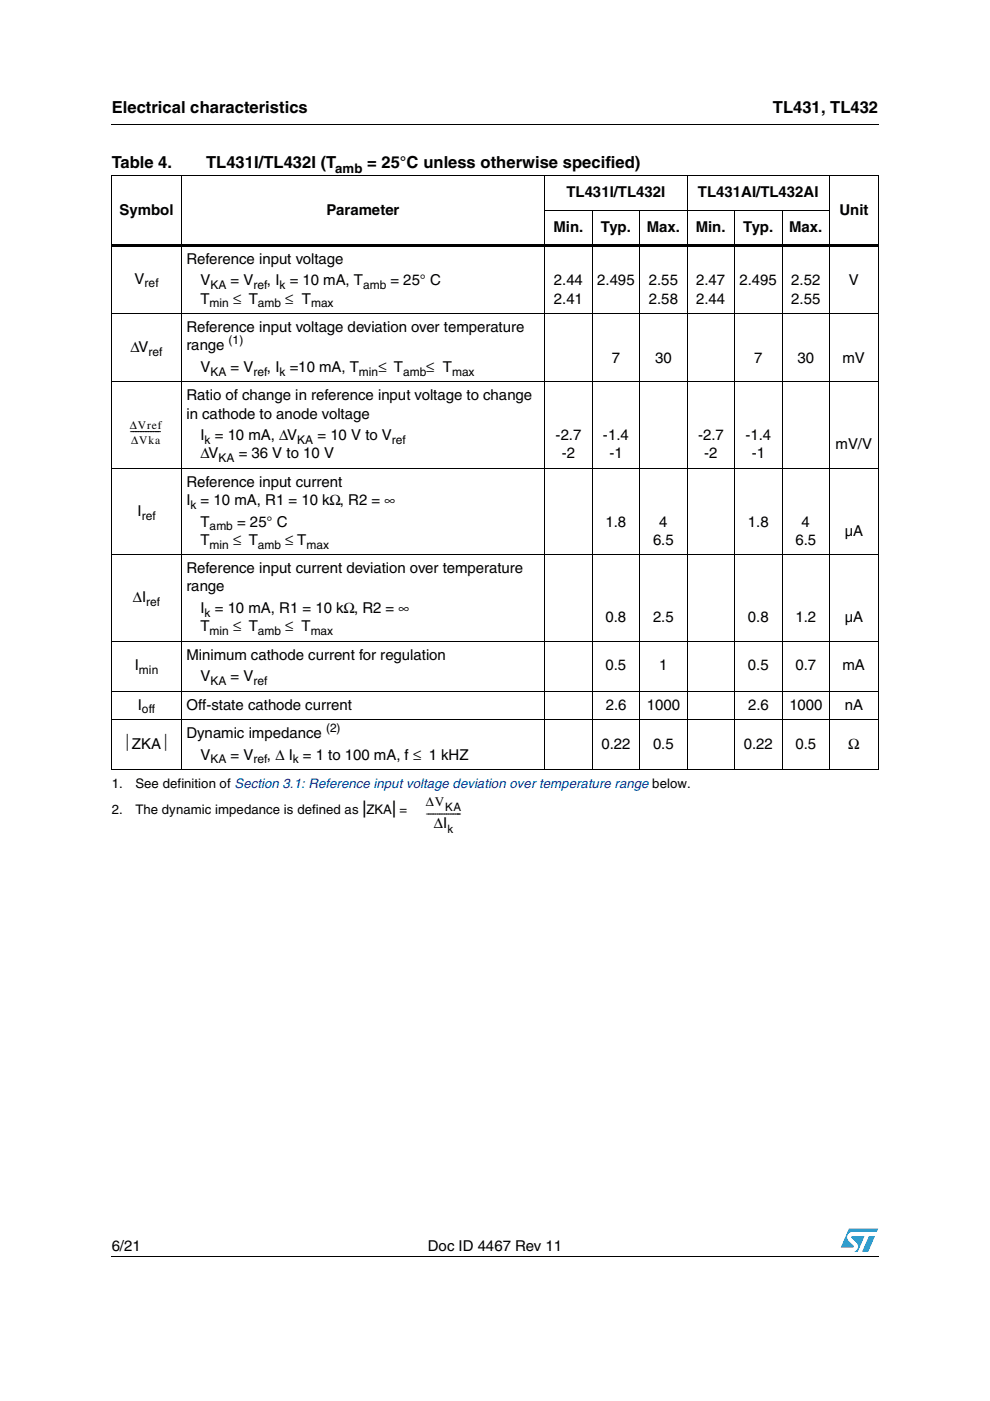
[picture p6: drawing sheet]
<svg xmlns="http://www.w3.org/2000/svg" width="210mm" height="297mm" viewBox="0 0 210 297" stroke-linecap="round" stroke-linejoin="round" font-family="sans-serif">
<defs><g id="words">
<g font-size="4.2">
<text x="76.8" y="172.6">|</text>
<text x="83.1" y="172.6">|</text>
</g>
<g font-size="3.5">
<text x="23.7" y="23.9">Electrical characteristics</text>
<text x="163.9" y="23.9">TL431, TL432</text>
<text x="23.7" y="35.7">Table 4.</text>
<text x="43.7" y="35.7">TL431I/TL432I (T</text>
<text x="77.9" y="35.7">= 25°C unless otherwise specified)</text>
</g>
<g font-size="3.2">
<text x="120.1" y="41.8">TL431I/TL432I</text>
<text x="148" y="41.8">TL431AI/TL432AI</text>
<text x="25.4" y="45.5">Symbol</text>
<text x="69.2" y="45.5">Parameter</text>
<text x="178" y="45.5">Unit</text>
<text x="117.3" y="49.2">Min.</text>
<text x="127.4" y="49.2">Typ.</text>
<text x="137.1" y="49.2">Max.</text>
<text x="147.5" y="49.2">Min.</text>
<text x="157.6" y="49.2">Typ.</text>
<text x="167.3" y="49.2">Max.</text>
<text x="39.5" y="55.9">Reference input voltage</text>
<text x="28.5" y="60.2">V</text>
<text x="42.5" y="60.5">V</text>
<text x="42.5" y="64.4">T</text>
<text x="48.9" y="60.5">= V</text>
<text x="49.4" y="64.4">≤ T</text>
<text x="56.6" y="60.5">, I = 10 mA, T</text>
<text x="60.5" y="64.4">≤ T</text>
<text x="82.8" y="60.5">= 25° C</text>
<text x="117.4" y="60.5">2.44</text>
<text x="117.4" y="64.4">2.41</text>
<text x="126.6" y="60.5">2.495</text>
<text x="137.6" y="64.4">2.58</text>
<text x="137.6" y="60.5">2.55</text>
<text x="147.6" y="60.5">2.47</text>
<text x="147.6" y="64.4">2.44</text>
<text x="156.8" y="60.5">2.495</text>
<text x="167.8" y="64.4">2.55</text>
<text x="167.8" y="60.5">2.52</text>
<text x="180" y="60.5">V</text>
<text x="39.5" y="70.4">Reference input voltage deviation over temperature</text>
<text x="27.7" y="74.6">ΔV</text>
<text x="39.5" y="74.3">range</text>
<text x="129.7" y="76.9">7</text>
<text x="138.9" y="76.9">30</text>
<text x="159.9" y="76.9">7</text>
<text x="169.1" y="76.9">30</text>
<text x="178.6" y="76.9">mV</text>
<text x="42.5" y="78.8">V</text>
<text x="48.9" y="78.8">= V</text>
<text x="56.6" y="78.8">, I =10 mA, T</text>
<text x="80.2" y="78.8">≤ T</text>
<text x="90.4" y="78.8">≤ T</text>
<text x="39.5" y="84.8">Ratio of change in reference input voltage to change</text>
<text x="39.5" y="88.7">in cathode to anode voltage</text>
<text x="27.5" y="92.3">------------</text>
<text x="42.5" y="93.3">I = 10 mA, ΔV</text>
<text x="67.3" y="93.3">= 10 V to V</text>
<text x="117.8" y="93.3">-2.7</text>
<text x="127.8" y="93.3">-1.4</text>
<text x="148" y="93.3">-2.7</text>
<text x="158.1" y="93.3">-1.4</text>
<text x="177.2" y="95.2">mV/V</text>
<text x="42.5" y="97.2">ΔV</text>
<text x="50.6" y="97.2">= 36 V to 10 V</text>
<text x="119.1" y="97.2">-2</text>
<text x="129.2" y="97.2">-1</text>
<text x="149.3" y="97.2">-2</text>
<text x="159.4" y="97.2">-1</text>
<text x="39.5" y="103.2">Reference input current</text>
<text x="39.5" y="107.1">I = 10 mA, R1 = 10 kΩ, R2 = ∞</text>
<text x="29.2" y="109.3">I</text>
<text x="42.5" y="111.6">T</text>
<text x="50.3" y="111.6">= 25° C</text>
<text x="128.4" y="111.6">1.8</text>
<text x="139.8" y="111.6">4</text>
<text x="158.6" y="111.6">1.8</text>
<text x="170" y="111.6">4</text>
<text x="179.1" y="113.6">µA</text>
<text x="42.5" y="115.5">T</text>
<text x="49.4" y="115.5">≤ T</text>
<text x="60.5" y="115.5">≤ T</text>
<text x="138.5" y="115.5">6.5</text>
<text x="168.7" y="115.5">6.5</text>
<text x="39.5" y="121.5">Reference input current deviation over temperature</text>
<text x="39.5" y="125.4">range</text>
<text x="28.2" y="127.7">ΔI</text>
<text x="42.5" y="130">I = 10 mA, R1 = 10 kΩ, R2 = ∞</text>
<text x="128.4" y="132">0.8</text>
<text x="138.5" y="132">2.5</text>
<text x="158.6" y="132">0.8</text>
<text x="168.7" y="132">1.2</text>
<text x="179.1" y="132">µA</text>
<text x="42.5" y="133.9">T</text>
<text x="49.4" y="133.9">≤ T</text>
<text x="60.5" y="133.9">≤ T</text>
<text x="28.6" y="142.2">I</text>
<text x="39.5" y="139.9">Minimum cathode current for regulation</text>
<text x="128.4" y="142.2">0.5</text>
<text x="139.8" y="142.2">1</text>
<text x="158.6" y="142.2">0.5</text>
<text x="168.7" y="142.2">0.7</text>
<text x="178.6" y="142.2">mA</text>
<text x="42.5" y="144.4">V</text>
<text x="48.9" y="144.4">= V</text>
<text x="29.2" y="150.5">I</text>
<text x="39.5" y="150.5">Off-state cathode current</text>
<text x="128.4" y="150.5">2.6</text>
<text x="137.1" y="150.5">1000</text>
<text x="158.6" y="150.5">2.6</text>
<text x="167.4" y="150.5">1000</text>
<text x="179.1" y="150.5">nA</text>
<text x="26.1" y="158.7">⏐ZKA⏐</text>
<text x="39.5" y="156.5">Dynamic impedance</text>
<text x="42.5" y="161">V</text>
<text x="48.9" y="161">= V</text>
<text x="56.6" y="161">, Δ I = 1 to 100 mA, f ≤ 1 kHZ</text>
<text x="127.5" y="158.7">0.22</text>
<text x="138.5" y="158.7">0.5</text>
<text x="157.7" y="158.7">0.22</text>
<text x="168.7" y="158.7">0.5</text>
<text x="179.8" y="158.7">Ω</text>
<text x="92" y="175.6">ΔI</text>
<text x="23.7" y="265.1">6/21</text>
<text x="90.7" y="265.1">Doc ID 4467 Rev 11</text>
</g>
<g font-size="2.8">
<text x="71.1" y="36.6">amb</text>
<text x="23.7" y="167">1.</text>
<text x="28.7" y="167">See definition of Section 3.1: Reference input voltage deviation over temperature range below.</text>
<text x="23.7" y="172.6">2.</text>
<text x="28.7" y="172.6">The dynamic impedance is defined as ZKA =</text>
<text x="90.3" y="170.9">ΔV</text>
<text x="90.3" y="173.3">---------------</text>
</g>
<g font-size="2.5">
<text x="30.6" y="60.9">ref</text>
<text x="44.4" y="65.2">min</text>
<text x="44.6" y="61.3">KA</text>
<text x="53.8" y="61.3">ref</text>
<text x="54.7" y="65.2">amb</text>
<text x="59.3" y="61.3">k</text>
<text x="66" y="65.2">max</text>
<text x="77" y="61.3">amb</text>
<text x="31.5" y="75.4">ref</text>
<text x="48.5" y="73">(1)</text>
<text x="44.6" y="79.6">KA</text>
<text x="53.8" y="79.6">ref</text>
<text x="59.3" y="79.6">k</text>
<text x="76.1" y="79.6">min</text>
<text x="85.5" y="79.6">amb</text>
<text x="95.8" y="79.6">max</text>
<text x="27.5" y="90.9">ΔVref</text>
<text x="27.8" y="94.1">ΔVka</text>
<text x="43.4" y="94.1">k</text>
<text x="63" y="94.1">KA</text>
<text x="83.1" y="94.1">ref</text>
<text x="46.4" y="98">KA</text>
<text x="40.4" y="107.9">k</text>
<text x="30.1" y="110.2">ref</text>
<text x="44.4" y="112.4">amb</text>
<text x="44.4" y="116.3">min</text>
<text x="54.7" y="116.3">amb</text>
<text x="65" y="116.3">max</text>
<text x="31" y="128.5">ref</text>
<text x="43.4" y="130.8">k</text>
<text x="44.4" y="134.7">min</text>
<text x="54.7" y="134.7">amb</text>
<text x="65.9" y="134.7">max</text>
<text x="29.5" y="143">min</text>
<text x="44.6" y="145.2">KA</text>
<text x="53.8" y="145.2">ref</text>
<text x="30.1" y="151.3">off</text>
<text x="69.1" y="155.2">(2)</text>
<text x="44.6" y="161.8">KA</text>
<text x="53.8" y="161.8">ref</text>
<text x="62.1" y="161.8">k</text>
<text x="94.4" y="172">KA</text>
<text x="94.9" y="176.7">k</text>
</g>
</g></defs>
<g fill="#009ad9">
<path d="M184.2 262.1h1.3l-1.4 3.3h-1.3z"/>
<path d="M180 260.5h6.2l-.3 .7h-5.2a1.13 1.13 0 0 0-1 .7 1.13 1.13 0 0 0 .3 1.3l1 .9-.1 .4h-2.6z"/>
<path d="M180.6 262.1h2.7l-1.4 3.3h-.7a1.18 1.18 0 0 0 .4-1.9l-1.1-1z"/>
</g>
<path d="M23.6 26.2l.1 .2zM23.6 51.8h162.7v.5h-162.7zM23.6 266.3l.1 .1z" fill="#000"/>
<g fill="none" stroke="#000" stroke-width=".21">
<path d="M23.6 37.2h162.7M23.7 26.3h162.6M23.7 37.3v125.8M38.5 37.1v126.1M115.5 37.1v126.1M145.7 37.1v126.1M175.9 37.1v126.1M186.2 37.3v125.8M115.4 44.6h60.6M125.6 44.5v118.7M135.6 44.5v118.7M155.7 44.5v118.7"/>
<path d="M165.8 44.5v118.7M23.6 66.5h162.7M23.6 80.9h162.7M23.6 99.3h162.7M23.6 117.6h162.7M23.6 136h162.7M23.6 146.6h162.7M23.6 152.6h162.7M23.6 163.2h162.7M23.7 266.4h162.6"/>
</g>
<use href="#words"/>
</svg>
